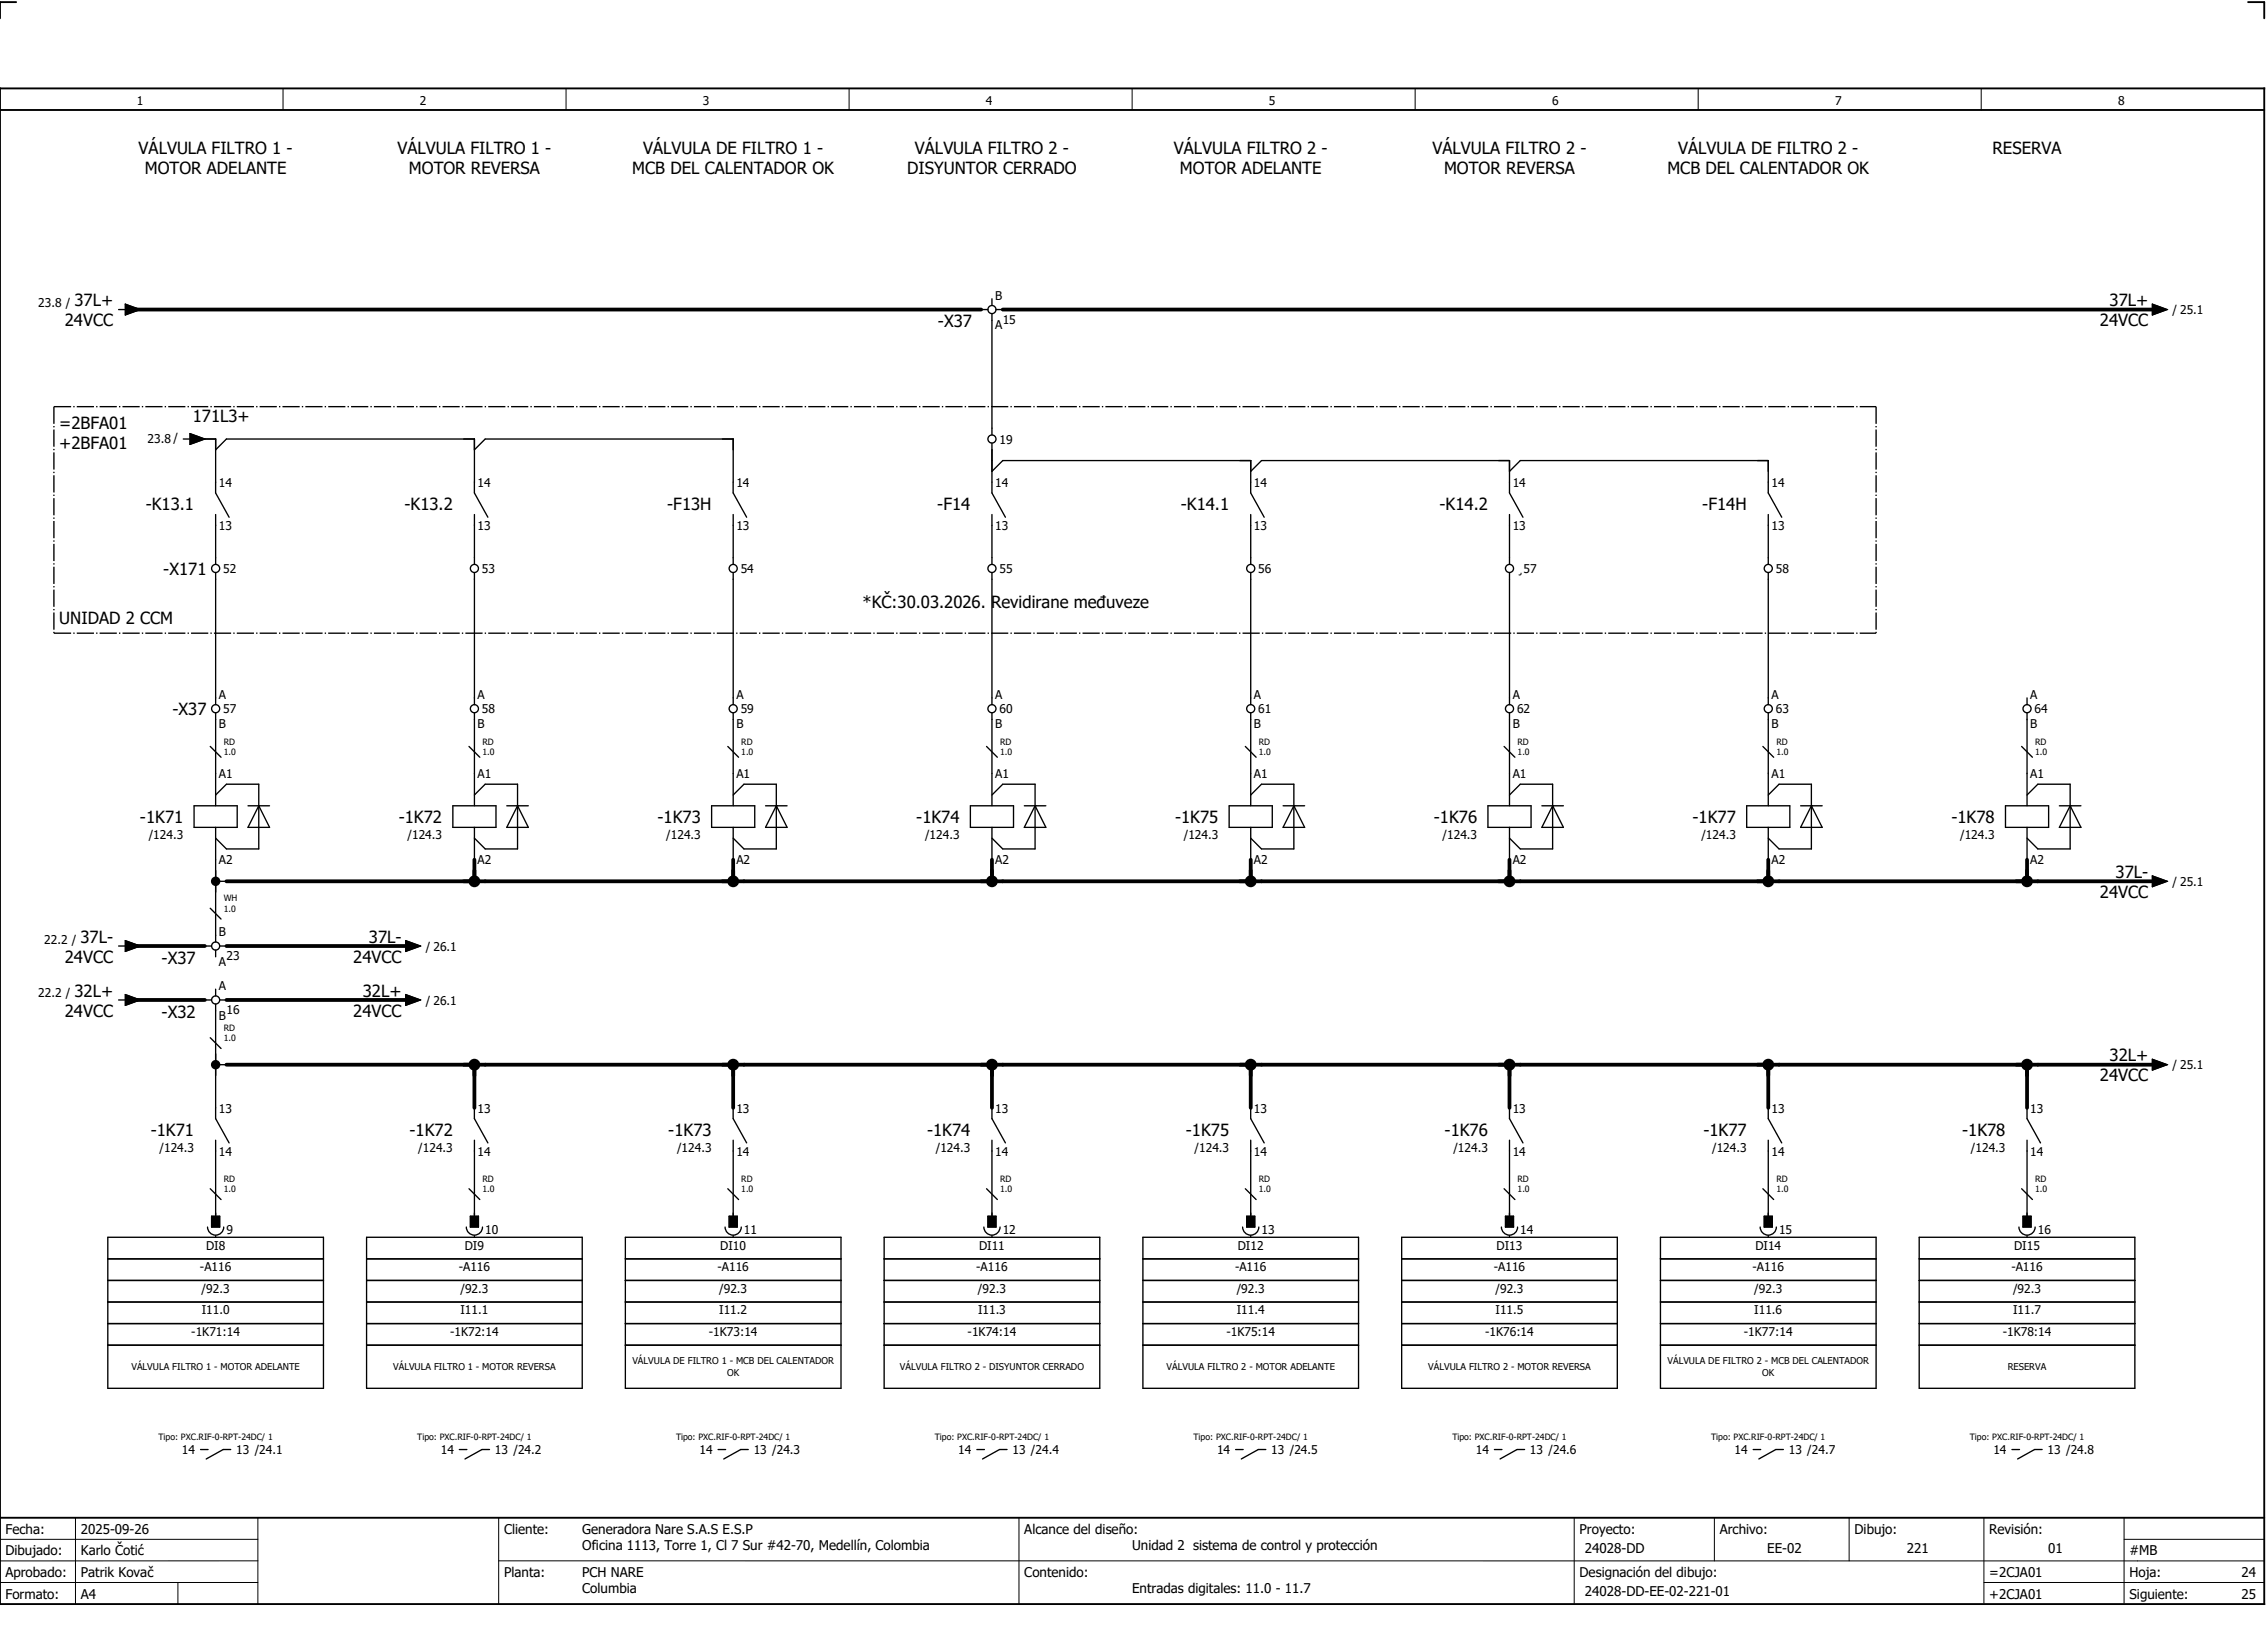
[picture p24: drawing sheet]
<svg xmlns="http://www.w3.org/2000/svg" width="421mm" height="301mm" viewBox="0 0 421 301" stroke-linecap="round" stroke-linejoin="round" font-family="sans-serif">
<defs><g id="words">
<g font-size="3.1">
<text x="25.7" y="28.5">VÁLVULA FILTRO 1 -</text>
<text x="73.7" y="28.5">VÁLVULA FILTRO 1 -</text>
<text x="119.3" y="28.5">VÁLVULA DE FILTRO 1 -</text>
<text x="169.7" y="28.5">VÁLVULA FILTRO 2 -</text>
<text x="217.7" y="28.5">VÁLVULA FILTRO 2 -</text>
<text x="265.7" y="28.5">VÁLVULA FILTRO 2 -</text>
<text x="311.3" y="28.5">VÁLVULA DE FILTRO 2 -</text>
<text x="369.6" y="28.5">RESERVA</text>
<text x="26.9" y="32.3">MOTOR ADELANTE</text>
<text x="75.9" y="32.3">MOTOR REVERSA</text>
<text x="117.3" y="32.3">MCB DEL CALENTADOR OK</text>
<text x="168.3" y="32.3">DISYUNTOR CERRADO</text>
<text x="218.9" y="32.3">MOTOR ADELANTE</text>
<text x="267.9" y="32.3">MOTOR REVERSA</text>
<text x="309.3" y="32.3">MCB DEL CALENTADOR OK</text>
<text x="13.8" y="56.8">37L+</text>
<text x="391.3" y="56.8">37L+</text>
<text x="12" y="60.5">24VCC</text>
<text x="174" y="60.7">-X37</text>
<text x="389.5" y="60.5">24VCC</text>
<text x="11" y="79.5">=2BFA01</text>
<text x="11" y="83.3">+2BFA01</text>
<text x="35.8" y="78.2">171L3+</text>
<text x="27" y="94.6">-K13.1</text>
<text x="75" y="94.6">-K13.2</text>
<text x="123.8" y="94.6">-F13H</text>
<text x="173.9" y="94.6">-F14</text>
<text x="219" y="94.6">-K14.1</text>
<text x="267" y="94.6">-K14.2</text>
<text x="315.8" y="94.6">-F14H</text>
<text x="30.3" y="106.6">-X171</text>
<text x="160" y="112.8">*KČ:30.03.2026. Revidirane međuveze</text>
<text x="11" y="115.8">UNIDAD 2 CCM</text>
<text x="32" y="132.6">-X37</text>
<text x="26" y="152.6">-1K71</text>
<text x="74" y="152.6">-1K72</text>
<text x="122" y="152.6">-1K73</text>
<text x="170" y="152.6">-1K74</text>
<text x="218" y="152.6">-1K75</text>
<text x="266" y="152.6">-1K76</text>
<text x="314" y="152.6">-1K77</text>
<text x="362" y="152.6">-1K78</text>
<text x="389.5" y="166.5">24VCC</text>
<text x="392.4" y="162.8">37L-</text>
<text x="12" y="178.5">24VCC</text>
<text x="14.9" y="174.8">37L-</text>
<text x="30" y="178.7">-X37</text>
<text x="65.5" y="178.5">24VCC</text>
<text x="68.4" y="174.8">37L-</text>
<text x="13.8" y="184.8">32L+</text>
<text x="67.3" y="184.8">32L+</text>
<text x="12" y="188.5">24VCC</text>
<text x="30" y="188.7">-X32</text>
<text x="65.5" y="188.5">24VCC</text>
<text x="391.3" y="196.8">32L+</text>
<text x="389.5" y="200.5">24VCC</text>
<text x="28" y="210.6">-1K71</text>
<text x="76" y="210.6">-1K72</text>
<text x="124" y="210.6">-1K73</text>
<text x="172" y="210.6">-1K74</text>
<text x="220" y="210.6">-1K75</text>
<text x="268" y="210.6">-1K76</text>
<text x="316" y="210.6">-1K77</text>
<text x="364" y="210.6">-1K78</text>
</g>
<g font-size="2.5">
<text x="1" y="284.4">Fecha:</text>
<text x="15" y="284.4">2025-09-26</text>
<text x="93.5" y="284.4">Cliente:</text>
<text x="108" y="284.4">Generadora Nare S.A.S E.S.P</text>
<text x="108" y="287.4">Oficina 1113, Torre 1, Cl 7 Sur #42-70, Medellín, Colombia</text>
<text x="190" y="284.4">Alcance del diseño:</text>
<text x="210" y="287.4">Unidad 2 sistema de control y protección</text>
<text x="293" y="284.4">Proyecto:</text>
<text x="294" y="287.9">24028-DD</text>
<text x="319" y="284.4">Archivo:</text>
<text x="327.8" y="287.9">EE-02</text>
<text x="344" y="284.4">Dibujo:</text>
<text x="353.7" y="287.9">221</text>
<text x="369" y="284.4">Revisión:</text>
<text x="379.9" y="287.9">01</text>
<text x="1" y="288.4">Dibujado:</text>
<text x="1" y="292.4">Aprobado:</text>
<text x="15" y="288.4">Karlo Čotić</text>
<text x="15" y="292.4">Patrik Kovač</text>
<text x="93.5" y="292.4">Planta:</text>
<text x="108" y="292.4">PCH NARE</text>
<text x="190" y="292.4">Contenido:</text>
<text x="293" y="292.4">Designación del dibujo:</text>
<text x="369" y="292.4">=2CJA01</text>
<text x="395" y="292.4">Hoja:</text>
<text x="395" y="288.4">#MB</text>
<text x="415.8" y="292.4">24</text>
<text x="1" y="296.4">Formato:</text>
<text x="15" y="296.4">A4</text>
<text x="108" y="295.4">Columbia</text>
<text x="210" y="295.4">Entradas digitales: 11.0 - 11.7</text>
<text x="294" y="295.9">24028-DD-EE-02-221-01</text>
<text x="369" y="296.4">+2CJA01</text>
<text x="395" y="296.4">Siguiente:</text>
<text x="415.8" y="296.4">25</text>
</g>
<g font-size="2.2">
<text x="25.4" y="19.4">1</text>
<text x="77.9" y="19.4">2</text>
<text x="130.4" y="19.4">3</text>
<text x="182.9" y="19.4">4</text>
<text x="235.4" y="19.4">5</text>
<text x="287.9" y="19.4">6</text>
<text x="340.4" y="19.4">7</text>
<text x="392.9" y="19.4">8</text>
<text x="7.1" y="56.9">23.8 /</text>
<text x="184.6" y="55.5">B</text>
<text x="403" y="58.3">/ 25.1</text>
<text x="184.6" y="61">A</text>
<text x="186" y="60">15</text>
<text x="27.4" y="82.2">23.8 /</text>
<text x="185.4" y="82.3">19</text>
<text x="40.6" y="90.3">14</text>
<text x="88.6" y="90.3">14</text>
<text x="136.6" y="90.3">14</text>
<text x="184.6" y="90.3">14</text>
<text x="232.6" y="90.3">14</text>
<text x="280.6" y="90.3">14</text>
<text x="328.6" y="90.3">14</text>
<text x="40.6" y="98.2">13</text>
<text x="88.6" y="98.2">13</text>
<text x="136.6" y="98.2">13</text>
<text x="184.6" y="98.2">13</text>
<text x="232.6" y="98.2">13</text>
<text x="280.6" y="98.2">13</text>
<text x="328.6" y="98.2">13</text>
<text x="41.4" y="106.3">52</text>
<text x="89.4" y="106.3">53</text>
<text x="137.4" y="106.3">54</text>
<text x="185.4" y="106.3">55</text>
<text x="233.4" y="106.3">56</text>
<text x="281.4" y="106.3">¸57</text>
<text x="329.4" y="106.3">58</text>
<text x="40.6" y="129.5">A</text>
<text x="88.6" y="129.5">A</text>
<text x="136.6" y="129.5">A</text>
<text x="184.6" y="129.5">A</text>
<text x="232.6" y="129.5">A</text>
<text x="280.6" y="129.5">A</text>
<text x="328.6" y="129.5">A</text>
<text x="376.6" y="129.5">A</text>
<text x="40.6" y="135">B</text>
<text x="41.4" y="132.3">57</text>
<text x="88.6" y="135">B</text>
<text x="89.4" y="132.3">58</text>
<text x="136.6" y="135">B</text>
<text x="137.4" y="132.3">59</text>
<text x="184.6" y="135">B</text>
<text x="185.4" y="132.3">60</text>
<text x="232.6" y="135">B</text>
<text x="233.4" y="132.3">61</text>
<text x="280.6" y="135">B</text>
<text x="281.4" y="132.3">62</text>
<text x="328.6" y="135">B</text>
<text x="329.4" y="132.3">63</text>
<text x="376.6" y="135">B</text>
<text x="377.4" y="132.3">64</text>
<text x="40.6" y="144.3">A1</text>
<text x="88.6" y="144.3">A1</text>
<text x="136.6" y="144.3">A1</text>
<text x="184.6" y="144.3">A1</text>
<text x="232.6" y="144.3">A1</text>
<text x="280.6" y="144.3">A1</text>
<text x="328.6" y="144.3">A1</text>
<text x="376.6" y="144.3">A1</text>
<text x="27.6" y="155.5">/124.3</text>
<text x="75.6" y="155.5">/124.3</text>
<text x="123.6" y="155.5">/124.3</text>
<text x="171.6" y="155.5">/124.3</text>
<text x="219.6" y="155.5">/124.3</text>
<text x="267.6" y="155.5">/124.3</text>
<text x="315.6" y="155.5">/124.3</text>
<text x="363.6" y="155.5">/124.3</text>
<text x="40.6" y="160.2">A2</text>
<text x="88.6" y="160.2">A2</text>
<text x="136.6" y="160.2">A2</text>
<text x="184.6" y="160.2">A2</text>
<text x="232.6" y="160.2">A2</text>
<text x="280.6" y="160.2">A2</text>
<text x="328.6" y="160.2">A2</text>
<text x="376.6" y="160.2">A2</text>
<text x="403" y="164.3">/ 25.1</text>
<text x="40.6" y="173.5">B</text>
<text x="8.2" y="174.9">22.2 /</text>
<text x="40.6" y="179">A</text>
<text x="42" y="178">23</text>
<text x="79" y="176.3">/ 26.1</text>
<text x="7.1" y="184.9">22.2 /</text>
<text x="40.6" y="183.5">A</text>
<text x="40.6" y="189">B</text>
<text x="42" y="188">16</text>
<text x="79" y="186.3">/ 26.1</text>
<text x="403" y="198.3">/ 25.1</text>
<text x="40.6" y="206.3">13</text>
<text x="88.6" y="206.3">13</text>
<text x="136.6" y="206.3">13</text>
<text x="184.6" y="206.3">13</text>
<text x="232.6" y="206.3">13</text>
<text x="280.6" y="206.3">13</text>
<text x="328.6" y="206.3">13</text>
<text x="376.6" y="206.3">13</text>
<text x="29.6" y="213.5">/124.3</text>
<text x="40.6" y="214.2">14</text>
<text x="77.6" y="213.5">/124.3</text>
<text x="88.6" y="214.2">14</text>
<text x="125.6" y="213.5">/124.3</text>
<text x="136.6" y="214.2">14</text>
<text x="173.6" y="213.5">/124.3</text>
<text x="184.6" y="214.2">14</text>
<text x="221.6" y="213.5">/124.3</text>
<text x="232.6" y="214.2">14</text>
<text x="269.6" y="213.5">/124.3</text>
<text x="280.6" y="214.2">14</text>
<text x="317.6" y="213.5">/124.3</text>
<text x="328.6" y="214.2">14</text>
<text x="365.6" y="213.5">/124.3</text>
<text x="376.6" y="214.2">14</text>
<text x="38.2" y="231.8">DI8</text>
<text x="42" y="228.7">9</text>
<text x="86.2" y="231.8">DI9</text>
<text x="90" y="228.7">10</text>
<text x="133.6" y="231.8">DI10</text>
<text x="138" y="228.7">11</text>
<text x="181.6" y="231.8">DI11</text>
<text x="186" y="228.7">12</text>
<text x="229.6" y="231.8">DI12</text>
<text x="234" y="228.7">13</text>
<text x="277.6" y="231.8">DI13</text>
<text x="282" y="228.7">14</text>
<text x="325.6" y="231.8">DI14</text>
<text x="330" y="228.7">15</text>
<text x="373.6" y="231.8">DI15</text>
<text x="378" y="228.7">16</text>
<text x="37.1" y="235.6">-A116</text>
<text x="37.4" y="239.6">/92.3</text>
<text x="85.1" y="235.6">-A116</text>
<text x="85.4" y="239.6">/92.3</text>
<text x="133.1" y="235.6">-A116</text>
<text x="133.4" y="239.6">/92.3</text>
<text x="181.1" y="235.6">-A116</text>
<text x="181.4" y="239.6">/92.3</text>
<text x="229.1" y="235.6">-A116</text>
<text x="229.4" y="239.6">/92.3</text>
<text x="277.1" y="235.6">-A116</text>
<text x="277.4" y="239.6">/92.3</text>
<text x="325.1" y="235.6">-A116</text>
<text x="325.4" y="239.6">/92.3</text>
<text x="373.1" y="235.6">-A116</text>
<text x="373.4" y="239.6">/92.3</text>
<text x="37.4" y="243.6">I11.0</text>
<text x="85.4" y="243.6">I11.1</text>
<text x="133.4" y="243.6">I11.2</text>
<text x="181.4" y="243.6">I11.3</text>
<text x="229.4" y="243.6">I11.4</text>
<text x="277.4" y="243.6">I11.5</text>
<text x="325.4" y="243.6">I11.6</text>
<text x="373.4" y="243.6">I11.7</text>
<text x="35.5" y="247.6">-1K71:14</text>
<text x="83.5" y="247.6">-1K72:14</text>
<text x="131.5" y="247.6">-1K73:14</text>
<text x="179.5" y="247.6">-1K74:14</text>
<text x="227.5" y="247.6">-1K75:14</text>
<text x="275.5" y="247.6">-1K76:14</text>
<text x="323.5" y="247.6">-1K77:14</text>
<text x="371.5" y="247.6">-1K78:14</text>
<text x="33.8" y="269.6">14</text>
<text x="43.8" y="269.6">13 /24.1</text>
<text x="81.8" y="269.6">14</text>
<text x="91.8" y="269.6">13 /24.2</text>
<text x="129.8" y="269.6">14</text>
<text x="139.8" y="269.6">13 /24.3</text>
<text x="177.8" y="269.6">14</text>
<text x="187.8" y="269.6">13 /24.4</text>
<text x="225.8" y="269.6">14</text>
<text x="235.8" y="269.6">13 /24.5</text>
<text x="273.8" y="269.6">14</text>
<text x="283.8" y="269.6">13 /24.6</text>
<text x="321.8" y="269.6">14</text>
<text x="331.8" y="269.6">13 /24.7</text>
<text x="369.8" y="269.6">14</text>
<text x="379.8" y="269.6">13 /24.8</text>
</g>
<g font-size="1.7">
<text x="24.4" y="254">VÁLVULA FILTRO 1 - MOTOR ADELANTE</text>
<text x="72.9" y="254">VÁLVULA FILTRO 1 - MOTOR REVERSA</text>
<text x="117.3" y="252.9">VÁLVULA DE FILTRO 1 - MCB DEL CALENTADOR</text>
<text x="134.9" y="255">OK</text>
<text x="166.9" y="254">VÁLVULA FILTRO 2 - DISYUNTOR CERRADO</text>
<text x="216.4" y="254">VÁLVULA FILTRO 2 - MOTOR ADELANTE</text>
<text x="264.9" y="254">VÁLVULA FILTRO 2 - MOTOR REVERSA</text>
<text x="309.3" y="252.9">VÁLVULA DE FILTRO 2 - MCB DEL CALENTADOR</text>
<text x="326.9" y="255">OK</text>
<text x="372.4" y="254">RESERVA</text>
</g>
<g font-size="1.6">
<text x="41.5" y="140">1.0</text>
<text x="41.5" y="138.1">RD</text>
<text x="89.5" y="140">1.0</text>
<text x="89.5" y="138.1">RD</text>
<text x="137.5" y="140">1.0</text>
<text x="137.5" y="138.1">RD</text>
<text x="185.5" y="140">1.0</text>
<text x="185.5" y="138.1">RD</text>
<text x="233.5" y="140">1.0</text>
<text x="233.5" y="138.1">RD</text>
<text x="281.5" y="140">1.0</text>
<text x="281.5" y="138.1">RD</text>
<text x="329.5" y="140">1.0</text>
<text x="329.5" y="138.1">RD</text>
<text x="377.5" y="140">1.0</text>
<text x="377.5" y="138.1">RD</text>
<text x="41.5" y="167.1">WH</text>
<text x="41.5" y="169.1">1.0</text>
<text x="41.5" y="191.1">RD</text>
<text x="41.5" y="193.1">1.0</text>
<text x="41.5" y="221.1">1.0</text>
<text x="41.5" y="219.1">RD</text>
<text x="89.5" y="221.1">1.0</text>
<text x="89.5" y="219.1">RD</text>
<text x="137.5" y="221.1">1.0</text>
<text x="137.5" y="219.1">RD</text>
<text x="185.5" y="221.1">1.0</text>
<text x="185.5" y="219.1">RD</text>
<text x="233.5" y="221.1">1.0</text>
<text x="233.5" y="219.1">RD</text>
<text x="281.5" y="221.1">1.0</text>
<text x="281.5" y="219.1">RD</text>
<text x="329.5" y="221.1">1.0</text>
<text x="329.5" y="219.1">RD</text>
<text x="377.5" y="221.1">1.0</text>
<text x="377.5" y="219.1">RD</text>
<text x="29.4" y="267.1">Tipo: PXC.RIF-0-RPT-24DC/ 1</text>
<text x="77.4" y="267.1">Tipo: PXC.RIF-0-RPT-24DC/ 1</text>
<text x="125.4" y="267.1">Tipo: PXC.RIF-0-RPT-24DC/ 1</text>
<text x="173.4" y="267.1">Tipo: PXC.RIF-0-RPT-24DC/ 1</text>
<text x="221.4" y="267.1">Tipo: PXC.RIF-0-RPT-24DC/ 1</text>
<text x="269.4" y="267.1">Tipo: PXC.RIF-0-RPT-24DC/ 1</text>
<text x="317.4" y="267.1">Tipo: PXC.RIF-0-RPT-24DC/ 1</text>
<text x="365.4" y="267.1">Tipo: PXC.RIF-0-RPT-24DC/ 1</text>
</g>
</g></defs>
<path d="M0 16.4h420v281h-420zM3 .4h-3v3M417 .4h3v3M0 20.4h420M0 281.4h420" fill="none" stroke="#000" stroke-width=".35"/>
<g fill="none" stroke="#000" stroke-width=".19">
<path d="M52.5 16.4v4M105 16.4v4M157.5 16.4v4M210 16.4v4M262.5 16.4v4M315 16.4v4M367.5 16.4v4M0 285.4h47.8M0 293.4h47.8M14 281.4v16M33 293.4v4M47.8 281.4v16"/>
<path d="M47.8 289.4h-47.8M92.5 281.4v16M92.5 289.4h327.5M189 281.4v16M292 281.4v15.8M318 281.4v8M343 281.4v8M368 281.4v15.8M368 293.4h52M394 285.4h26M394 281.4v15.8"/>
</g>
<g fill="none" stroke="#000" stroke-width=".7">
<path d="M24 57.4h158M186 57.4h214M88 159.4v4M136 159.4v4M184 159.4v4M232 159.4v4M280 159.4v4M328 159.4v4M376 159.4v4M24 175.4h14M42 163.4h358M42 175.4h34"/>
<path d="M24 185.4h14M42 197.4h358M42 185.4h34M88 197.4v8M136 197.4v8M184 197.4v8M232 197.4v8M280 197.4v8M328 197.4v8M376 197.4v8"/>
</g>
<g fill="none" stroke="#000" stroke-width=".25">
<path d="M22 57.4h1.2M23.2 56.4l2.8 1-2.8 1zM182 57.4h1.3M184 55.4v1.2M184 58.1v22.5M184.8 57.4h1.2M398 57.4h1.2M399.2 56.4l2.8 1-2.8 1zM34 81.4h1.3M35.3 80.4l2.7 1-2.7 1zM36 81.4h4v8M40 89.4v2l2.5 4.5"/>
<path d="M40 95.4v9.2M40 83.4l2-2h46v10l2.5 4.5M88 83.4l2-2h46v10l2.5 4.5M88 95.4v9.2M136 95.4v9.2M184 82.1v9.3l2.5 4.5M184 95.4v9.2M184 87.4l2-2h46v6l2.5 4.5M232 87.4l2-2h46v6l2.5 4.5M232 95.4v9.2M280 87.4l2-2h46v6l2.5 4.5M280 95.4v9.2"/>
<path d="M328 95.4v9.2M40 106.1v24.5M88 106.1v24.5M136 106.1v24.5M184 106.1v24.5M232 106.1v24.5M280 106.1v24.5M328 106.1v24.5M39 138.4l2 2M40 132.1v17.3M87 138.4l2 2M88 132.1v17.3"/>
<path d="M135 138.4l2 2M136 132.1v17.3M183 138.4l2 2M184 132.1v17.3M231 138.4l2 2M232 132.1v17.3M279 138.4l2 2M280 132.1v17.3M327 138.4l2 2M328 132.1v17.3M375 138.4l2 2M376 129.4v1.2"/>
<path d="M376 132.1v17.3M36 149.4h8v4h-8zM40 153.4v21.2M40 147.4l2-2h6v12h-6l-2-2M46 149.4h4M48 149.4h.1M48 149.4l2 4h-4zM84 149.4h8v4h-8zM88 153.4v6M88 147.4l2-2h6v12h-6l-2-2M94 149.4h4M96 149.4h.1"/>
<path d="M96 149.4l2 4h-4zM132 149.4h8v4h-8zM136 153.4v6M136 147.4l2-2h6v12h-6l-2-2M142 149.4h4M144 149.4h.1M144 149.4l2 4h-4zM180 149.4h8v4h-8zM184 153.4v6M184 147.4l2-2h6v12h-6l-2-2M190 149.4h4M192 149.4h.1"/>
<path d="M192 149.4l2 4h-4zM228 149.4h8v4h-8zM232 153.4v6M232 147.4l2-2h6v12h-6l-2-2M238 149.4h4M240 149.4h.1M240 149.4l2 4h-4zM276 149.4h8v4h-8zM280 153.4v6M280 147.4l2-2h6v12h-6l-2-2M286 149.4h4M288 149.4h.1"/>
<path d="M288 149.4l2 4h-4zM324 149.4h8v4h-8zM328 153.4v6M328 147.4l2-2h6v12h-6l-2-2M334 149.4h4M336 149.4h.1M336 149.4l2 4h-4zM372 149.4h8v4h-8zM376 153.4v6M376 147.4l2-2h6v12h-6l-2-2M382 149.4h4M384 149.4h.1"/>
<path d="M384 149.4l2 4h-4zM22 175.4h1.2M23.2 174.4l2.8 1-2.8 1zM38 175.4h1.3M39 168.4l2 2M40 176.1v1.3M40 163.4h2M40.8 175.4h1.2M74 175.4h1.2M75.2 174.4l2.8 1-2.8 1zM398 163.4h1.2M399.2 162.4l2.8 1-2.8 1z"/>
<path d="M22 185.4h1.2M23.2 184.4l2.8 1-2.8 1zM38 185.4h1.3M39 192.4l2 2M40 183.4v1.2M40 186.1v19.3M40 197.4h2M40.8 185.4h1.2M74 185.4h1.2M75.2 184.4l2.8 1-2.8 1zM398 197.4h1.2M399.2 196.4l2.8 1-2.8 1z"/>
<path d="M40 205.4v2l2.5 4.5M40 211.4v14M88 205.4v2l2.5 4.5M88 211.4v14M136 205.4v2l2.5 4.5M136 211.4v14M184 205.4v2l2.5 4.5M184 211.4v14M232 205.4v2l2.5 4.5M232 211.4v14M280 205.4v2l2.5 4.5M280 211.4v14"/>
<path d="M328 205.4v2l2.5 4.5M328 211.4v14M376 205.4v2l2.5 4.5M376 211.4v14M20 237.4h40M20 229.4h40v28h-40zM20 233.4h40M38.5 227.5a1.5 1.5 0 0 0 1.5 1.5 1.5 1.5 0 0 0 1.5-1.5M39 220.4l2 2M39.3 225.5h1.5v2h-1.5zM40 229.1v.3M68 237.4h40"/>
<path d="M68 233.4h40M68 229.4h40v28h-40zM86.5 227.5a1.5 1.5 0 0 0 1.5 1.5 1.5 1.5 0 0 0 1.5-1.5M87 220.4l2 2M87.3 225.5h1.5v2h-1.5zM88 229.1v.3M116 237.4h40M116 233.4h40M116 229.4h40v28h-40zM134.5 227.5a1.5 1.5 0 0 0 1.5 1.5 1.5 1.5 0 0 0 1.5-1.5M135 220.4l2 2M135.3 225.5h1.5v2h-1.5z"/>
<path d="M136 229.1v.3M164 237.4h40M164 233.4h40M164 229.4h40v28h-40zM182.5 227.5a1.5 1.5 0 0 0 1.5 1.5 1.5 1.5 0 0 0 1.5-1.5M183 220.4l2 2M183.3 225.5h1.5v2h-1.5zM184 229.1v.3M212 237.4h40M212 233.4h40M212 229.4h40v28h-40zM230.5 227.5a1.5 1.5 0 0 0 1.5 1.5 1.5 1.5 0 0 0 1.5-1.5"/>
<path d="M231 220.4l2 2M231.3 225.5h1.5v2h-1.5zM232 229.1v.3M260 237.4h40M260 233.4h40M260 229.4h40v28h-40zM278.5 227.5a1.5 1.5 0 0 0 1.5 1.5 1.5 1.5 0 0 0 1.5-1.5M279 220.4l2 2M279.3 225.5h1.5v2h-1.5zM280 229.1v.3M308 237.4h40M308 233.4h40"/>
<path d="M308 229.4h40v28h-40zM326.5 227.5a1.5 1.5 0 0 0 1.5 1.5 1.5 1.5 0 0 0 1.5-1.5M327 220.4l2 2M327.3 225.5h1.5v2h-1.5zM328 229.1v.3M356 237.4h40M356 233.4h40M356 229.4h40v28h-40zM374.5 227.5a1.5 1.5 0 0 0 1.5 1.5 1.5 1.5 0 0 0 1.5-1.5M375 220.4l2 2M375.2 225.5h1.5v2h-1.5zM376 229.1v.3"/>
<path d="M20 249.4h40M20 245.4h40M20 241.4h40M68 249.4h40M68 245.4h40M68 241.4h40M116 249.4h40M116 245.4h40M116 241.4h40M164 249.4h40M164 245.4h40M164 241.4h40"/>
<path d="M212 249.4h40M212 245.4h40M212 241.4h40M260 249.4h40M260 245.4h40M260 241.4h40M308 249.4h40M308 245.4h40M308 241.4h40M356 249.4h40M356 245.4h40M356 241.4h40"/>
<path d="M37.2 268.7h1.4M42.8 268.7h-1.4l-3.1 1.8M85.2 268.7h1.4M90.8 268.7h-1.4l-3.1 1.8M133.2 268.7h1.4M138.8 268.7h-1.4l-3.1 1.8M181.2 268.7h1.4M186.8 268.7h-1.4l-3.1 1.8M229.2 268.7h1.4M234.8 268.7h-1.4l-3.1 1.8M277.2 268.7h1.4M282.8 268.7h-1.4l-3.1 1.8"/>
<path d="M325.2 268.7h1.4M330.8 268.7h-1.4l-3.1 1.8M373.2 268.7h1.4M378.8 268.7h-1.4l-3.1 1.8"/>
<circle cx="184" cy="57.4" r=".75"/>
<circle cx="184" cy="81.4" r=".75"/>
<circle cx="40" cy="105.4" r=".75"/>
<circle cx="88" cy="105.4" r=".75"/>
<circle cx="136" cy="105.4" r=".75"/>
<circle cx="184" cy="105.4" r=".75"/>
<circle cx="232" cy="105.4" r=".75"/>
<circle cx="280" cy="105.4" r=".75"/>
<circle cx="328" cy="105.4" r=".75"/>
<circle cx="40" cy="131.4" r=".75"/>
<circle cx="88" cy="131.4" r=".75"/>
<circle cx="136" cy="131.4" r=".75"/>
<circle cx="184" cy="131.4" r=".75"/>
<circle cx="232" cy="131.4" r=".75"/>
<circle cx="280" cy="131.4" r=".75"/>
<circle cx="328" cy="131.4" r=".75"/>
<circle cx="376" cy="131.4" r=".75"/>
<circle cx="40" cy="175.4" r=".75"/>
<circle cx="40" cy="185.4" r=".75"/>
</g>
<g fill="#000">
<circle cx="40" cy="163.4" r=".88"/>
<circle cx="88" cy="163.4" r="1.1"/>
<circle cx="136" cy="163.4" r="1.1"/>
<circle cx="184" cy="163.4" r="1.1"/>
<circle cx="232" cy="163.4" r="1.1"/>
<circle cx="280" cy="163.4" r="1.1"/>
<circle cx="328" cy="163.4" r="1.1"/>
<circle cx="376" cy="163.4" r="1.1"/>
<circle cx="40" cy="197.4" r=".88"/>
<circle cx="88" cy="197.4" r="1.1"/>
<circle cx="136" cy="197.4" r="1.1"/>
<circle cx="184" cy="197.4" r="1.1"/>
<circle cx="232" cy="197.4" r="1.1"/>
<circle cx="280" cy="197.4" r="1.1"/>
<circle cx="328" cy="197.4" r="1.1"/>
<circle cx="376" cy="197.4" r="1.1"/>
</g>
<g fill="#000" stroke="#000" stroke-width=".19">
<path d="M23.2 56.4l2.8 1-2.8 1zM399.2 56.4l2.8 1-2.8 1zM35.3 80.4l2.7 1-2.7 1zM23.2 174.4l2.8 1-2.8 1zM75.2 174.4l2.8 1-2.8 1zM399.2 162.4l2.8 1-2.8 1zM23.2 184.4l2.8 1-2.8 1zM75.2 184.4l2.8 1-2.8 1zM399.2 196.4l2.8 1-2.8 1zM39.3 225.5h1.5v2h-1.5zM87.3 225.5h1.5v2h-1.5zM135.3 225.5h1.5v2h-1.5z"/>
<path d="M183.3 225.5h1.5v2h-1.5zM231.3 225.5h1.5v2h-1.5zM279.3 225.5h1.5v2h-1.5zM327.3 225.5h1.5v2h-1.5zM375.2 225.5h1.5v2h-1.5z"/>
</g>
<path d="M10 75.4h338M10 75.4v42M348 75.4v42M10 117.4h338" fill="none" stroke="#000" stroke-width=".25" stroke-dasharray="3.2 .4 .3 .4" stroke-linecap="butt"/>
<use href="#words"/>
</svg>
